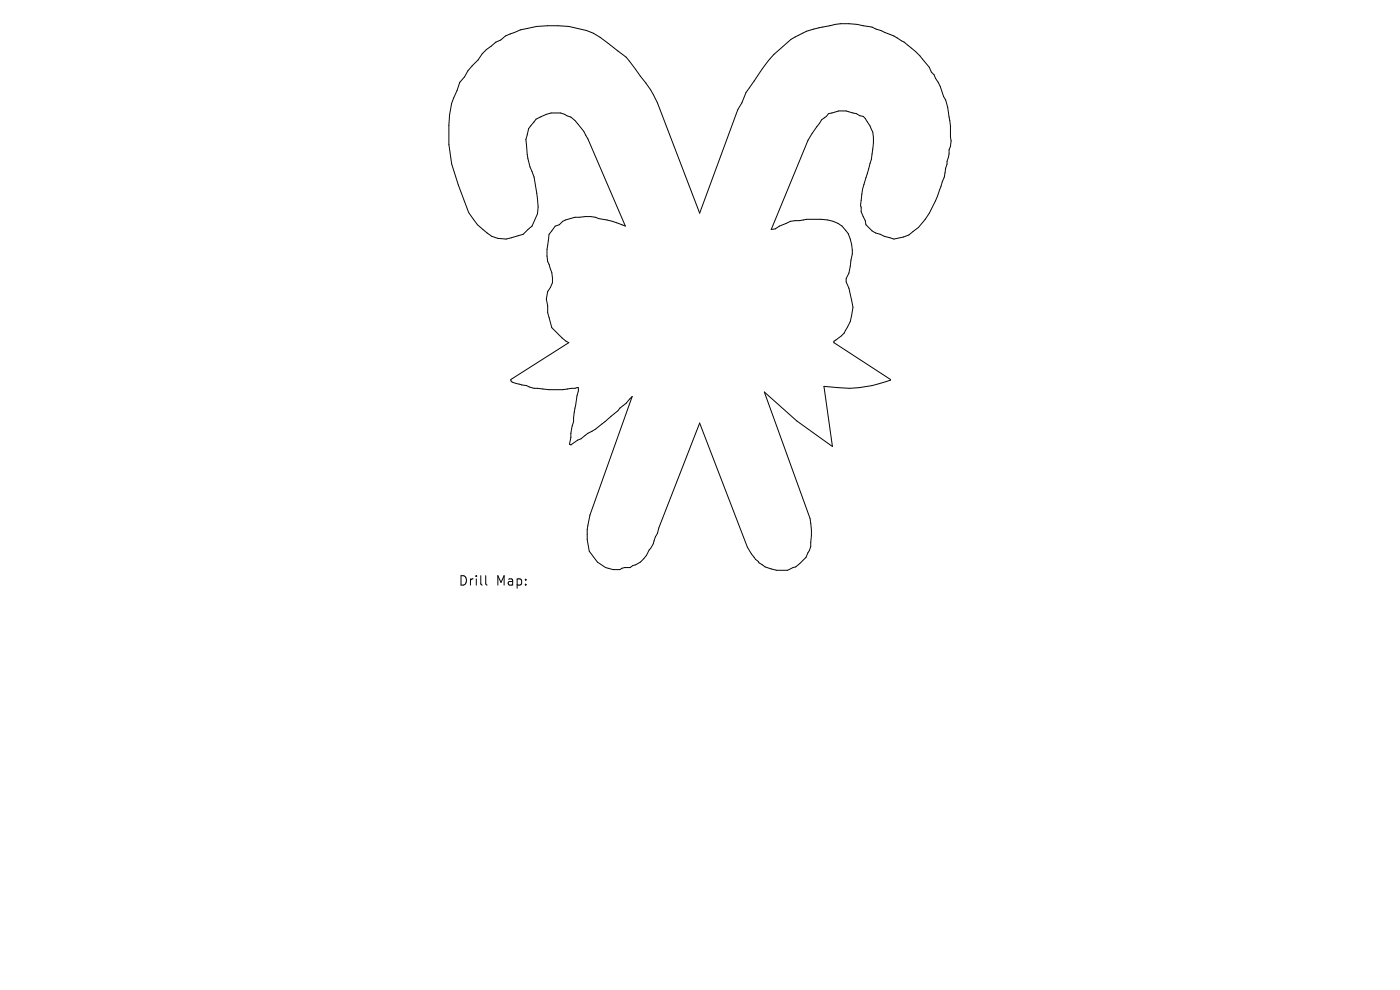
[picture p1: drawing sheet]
<svg xmlns="http://www.w3.org/2000/svg" width="297mm" height="210mm" viewBox="0 0 297 210" stroke-linecap="round" stroke-linejoin="round" font-family="sans-serif">
<defs><g id="words">
<g font-size="2.8">
<text x="97.2" y="124.5">Drill</text>
<text x="105.2" y="124.5">Map:</text>
</g>
</g></defs>
<path d="M102.3 11.4l2.9-2.5 1-.4 1-.9a23.1 23.1 0 0 1 18.7-.5l1.4 .8 3.8 2.9a16.5 16.5 0 0 1 4.8 5.4 21.1 21.1 0 0 1 3.6 5.6l8.9 23.4 8.1-22 .9-1.4 .9-2.2 .7-1a52.2 52.2 0 0 1 5.2-7.1l1.1-1a16.7 16.7 0 0 1 10.7-5 16.5 16.5 0 0 1 8.1 .1l.9 .2 1.9 .7a21.4 21.4 0 0 1 8.8 6l1.4 1.8 .5 1 .6 .6 1.3 2.4 .7 2.2a13 13 0 0 1 1.3 5.1l.3 4.3-1.3 6.8a37.1 37.1 0 0 1-4.2 9.8l-1.5 1.8-2 1.5-1.1 .5-2.1 .4-2-.6-2.6-1.1-1.3-1.3-.1-.9-.9-1.9v-1l-.2-.3 .2-1.1a27.8 27.8 0 0 1 1.6-6.7l.6-2 .1-1.2a8.2 8.2 0 0 0-.4-5.9l-1.5-2-.7-.2-.7-.4a8.7 8.7 0 0 0-4.2-.4l-1.7 .4-.5 .6-1 .7-2.9 4.4-7.8 18.9 .9-.2 .8-.5 2.4-1 1.8-.2a14.1 14.1 0 0 1 8.3 .6 6.2 6.2 0 0 1 3 5.6v.9l-.4 2.6-.3 1.4-.6 1.2v.7l.6 1.3 .9 4.1a9.9 9.9 0 0 1-2.5 6l-1.6 1.2v.3l12 7.8v.1a26.4 26.4 0 0 1-14.1 1.4l1.8 12.7-7.5-5.4-7-6.1 9.7 26.8a15.9 15.9 0 0 1-.1 6.8l-.7 1.4-1.3 1.3-.9 .8-1.7 .7a8.5 8.5 0 0 1-6.1-1.6l-.1-.3a9.7 9.7 0 0 1-2.4-3l-10.1-26.4-8.6 22.3-.3 1.2-.5 .7a5.2 5.2 0 0 1-1.3 2.7 5.4 5.4 0 0 1-3.4 3.4l-.6 .4h-1.2l-1 .4h-1.4l-1.6-.4-1.8-1.2-1.7-2.3a13.8 13.8 0 0 1 .2-7.6l8.9-25.2-1.3 1.5-1.3 1a37 37 0 0 1-7.4 5.8l-.8 .7-.7 .3-1.5 1-.3-.2 .4-3.2 .5-1.5 .1-2.1 .6-3.4 .3-1v-.8l-.7 .2a25.7 25.7 0 0 1-9.7-.3l-.6-.3-3-.7-.3-.3v-.3l12.3-7.8-1.5-1-2.1-2.2-.9-3.2v-1.4l-.3-1.5 .3-1.6a4 4 0 0 0 .6-4.7l-.3-1a7.8 7.8 0 0 1-.2-5.1l.2-1.3 1.3-1.7 .8-.3a5.1 5.1 0 0 1 4.4-1.6 6.7 6.7 0 0 1 4 .3 18.9 18.9 0 0 1 5.7 1.6l-8-18.5a12.5 12.5 0 0 0-3.6-4.7l-.9-.3a4.4 4.4 0 0 0-4.3-.2l-2.2 1-1.6 2-.5 2.3a19.1 19.1 0 0 0 1.7 8 25.4 25.4 0 0 1 .7 7.8l-1.1 2.6-1.9 1.7-2.5 .7a5.7 5.7 0 0 1-6-1.7l-1.2-1-1.9-2.6-2.2-5.8a29.9 29.9 0 0 1-1.4-17.4l1.7-4.4 1.1-1.2 .7-1.3 2.1-2.3zM103 122.1v1.7l.3 .3" fill="none" stroke="#000" stroke-width=".21"/>
<use href="#words"/>
</svg>
